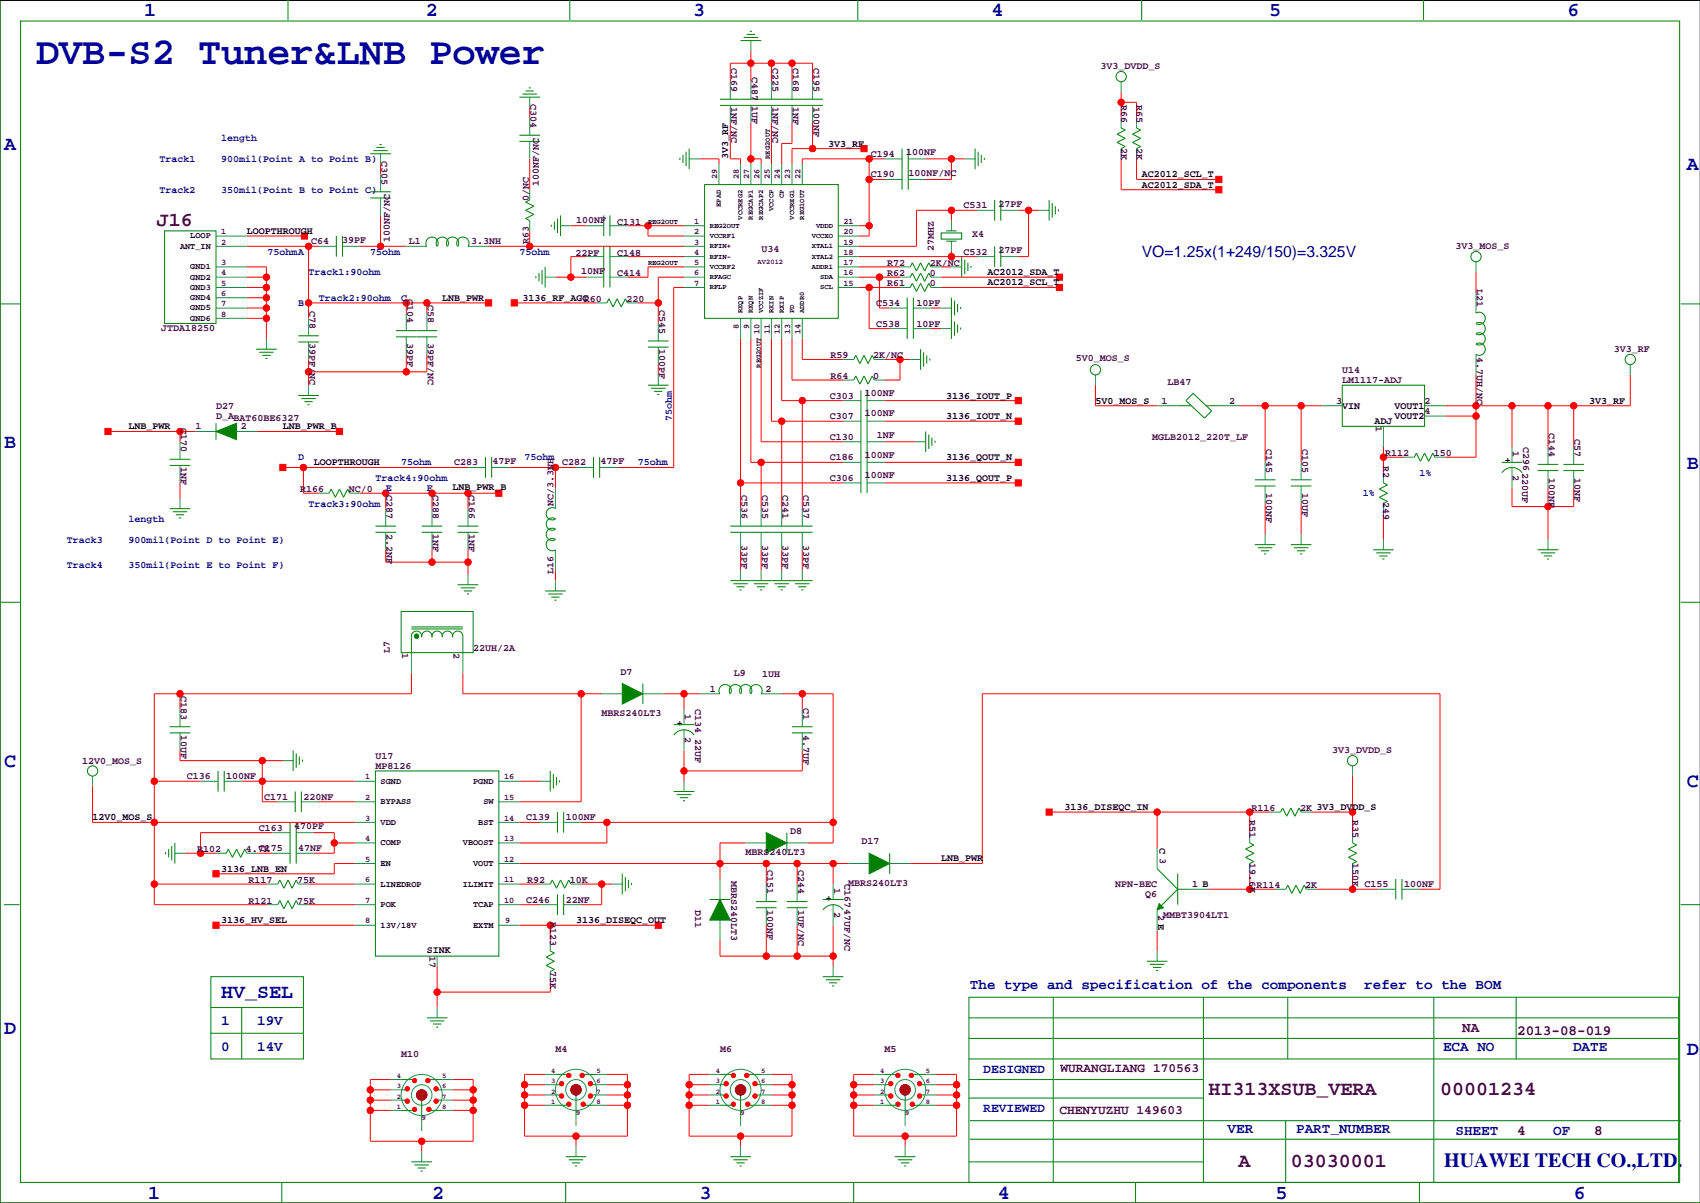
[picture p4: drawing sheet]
<svg xmlns="http://www.w3.org/2000/svg" width="420mm" height="297mm" viewBox="0 0 420 297" stroke-linecap="round" stroke-linejoin="round" font-family="sans-serif">
<defs><g id="words">
<text font-size="9.5" fill="#0000a0" x="8.9" y="15.7">DVB-S2 Tuner&amp;LNB Power</text>
<g font-size="4.9" fill="#0000a0">
<text x="35.6" y="3.9">1</text>
<text x="105.2" y="3.9">2</text>
<text x="171.2" y="3.9">3</text>
<text x="244.9" y="3.9">4</text>
<text x="313.4" y="3.9">5</text>
<text x="387.1" y="3.9">6</text>
<text x="1" y="36.9">A</text>
<text x="416.6" y="42">A</text>
<text x="1" y="110.6">B</text>
<text x="416.6" y="115.7">B</text>
<text x="1" y="189.3">C</text>
<text x="416.6" y="194.4">C</text>
<text x="54.6" y="246.5">HV_SEL</text>
<text x="1" y="255.4">D</text>
<text x="416.6" y="260.5">D</text>
<text x="356.6" y="288">HUAWEI TECH CO.,LTD.</text>
<text x="36.6" y="296">1</text>
<text x="106.7" y="296">2</text>
<text x="172.7" y="296">3</text>
<text x="246.4" y="296">4</text>
<text x="315" y="296">5</text>
<text x="388.6" y="296">6</text>
</g>
<g font-size="4.9" fill="#400040">
<text x="38.7" y="55.9">J16</text>
<text x="298.5" y="270.5">HI313XSUB_VERA</text>
<text x="355.6" y="270.5">00001234</text>
<text x="305.9" y="288.3">A</text>
<text x="318.8" y="288.3">03030001</text>
</g>
<text font-size="3.9" fill="#0000a0" x="281.9" y="63.5">VO=1.25x(1+249/150)=3.325V</text>
<g font-size="3.5" fill="#0000a0">
<text x="239.5" y="244.2">The type and specification of the components</text>
<text x="336.9" y="244.2">refer to the BOM</text>
<text x="54.6" y="253.1">1</text>
<text x="63.5" y="253.1">19V</text>
<text x="54.6" y="259.5">0</text>
<text x="63.5" y="259.5">14V</text>
<text x="356.4" y="259.4">ECA NO</text>
<text x="388.5" y="259.4">DATE</text>
<text x="303.1" y="279.7">VER</text>
<text x="320.1" y="279.7">PART_NUMBER</text>
<text x="359.4" y="280.3">SHEET</text>
<text x="383.5" y="280.3">OF</text>
</g>
<g font-size="3.5" fill="#400040">
<text x="361.1" y="254.9">NA</text>
<text x="374.6" y="255.7">2013-08-019</text>
<text x="374.6" y="280.3">4</text>
<text x="393.7" y="280.3">8</text>
</g>
<g font-size="3.2" fill="#0000a0">
<text x="242.8" y="264.9">DESIGNED</text>
<text x="242.8" y="274.5">REVIEWED</text>
</g>
<g font-size="3.2" fill="#400040">
<text x="261.9" y="264.7">WURANGLIANG 170563</text>
<text x="261.6" y="275.1">CHENYUZHU 149603</text>
</g>
<g font-size="2.5" fill="#400040">
<text x="180.6" y="16.8" transform="rotate(90 180.6 16.8)">C169</text>
<text x="190.7" y="16.8" transform="rotate(90 190.7 16.8)">C225</text>
<text x="195.8" y="16.8" transform="rotate(90 195.8 16.8)">C168</text>
<text x="200.9" y="16.8" transform="rotate(90 200.9 16.8)">C195</text>
<text x="271.8" y="17.1">3V3_DVDD_S</text>
<text x="185.6" y="18.9" transform="rotate(90 185.6 18.9)">C487</text>
<text x="131" y="25.7" transform="rotate(90 131 25.7)">C304</text>
<text x="180.6" y="26.5" transform="rotate(90 180.6 26.5)">1NF/NC</text>
<text x="185.6" y="26.1" transform="rotate(90 185.6 26.1)">1UF</text>
<text x="190.7" y="26.5" transform="rotate(90 190.7 26.5)">1NF/NC</text>
<text x="195.8" y="26.5" transform="rotate(90 195.8 26.5)">1NF</text>
<text x="200.9" y="26.5" transform="rotate(90 200.9 26.5)">100NF</text>
<text x="276.8" y="25.9" transform="rotate(90 276.8 25.9)">R66</text>
<text x="280.6" y="25.9" transform="rotate(90 280.6 25.9)">R65</text>
<text x="94.2" y="39.7" transform="rotate(90 94.2 39.7)">C305</text>
<text x="215.1" y="38.7">C194</text>
<text x="223.7" y="38.3">100NF</text>
<text x="276.8" y="36.4" transform="rotate(90 276.8 36.4)">2K</text>
<text x="280.6" y="36.4" transform="rotate(90 280.6 36.4)">2K</text>
<text x="133.1" y="45.8" transform="rotate(-90 133.1 45.8)">100NF/NC</text>
<text x="215.1" y="43.8">C190</text>
<text x="224.4" y="43.4">100NF/NC</text>
<text x="130.6" y="49.6" transform="rotate(-90 130.6 49.6)">0/NC</text>
<text x="237.9" y="51.4">C531</text>
<text x="246.5" y="51">27PF</text>
<text x="84.5" y="59.9">39PF</text>
<text x="96.3" y="59.8" transform="rotate(-90 96.3 59.8)">100NF/NC</text>
<text x="142.2" y="55.1">100NF</text>
<text x="152.4" y="55.5">C131</text>
<text x="240" y="58.6">X4</text>
<text x="76.8" y="60.3">C64</text>
<text x="100.9" y="60.3">L1</text>
<text x="116.3" y="60.3">3.3NH</text>
<text x="130.6" y="60.2" transform="rotate(-90 130.6 60.2)">R63</text>
<text x="142.2" y="63.1">22PF</text>
<text x="152.4" y="63.1">C148</text>
<text x="188" y="62.3">U34</text>
<text x="219.1" y="65.6">R72</text>
<text x="229.6" y="65.6">2K/NC</text>
<text x="230.6" y="61.9" transform="rotate(-90 230.6 61.9)">27MHZ</text>
<text x="237.9" y="62.9">C532</text>
<text x="246.5" y="62.4">27PF</text>
<text x="359.4" y="61.6">3V3_MOS_S</text>
<text x="143.5" y="67.8">10NF</text>
<text x="152.4" y="68.2">C414</text>
<text x="219.1" y="68.2">R62</text>
<text x="219.1" y="70.7">R61</text>
<text x="229.6" y="68.2">0</text>
<text x="229.6" y="70.7">0</text>
<text x="364.7" y="71.4" transform="rotate(90 364.7 71.4)">L21</text>
<text x="76.4" y="76.7" transform="rotate(90 76.4 76.7)">C78</text>
<text x="100.6" y="73.9" transform="rotate(90 100.6 73.9)">C104</text>
<text x="105.6" y="75.4" transform="rotate(90 105.6 75.4)">C58</text>
<text x="144.1" y="74.5">R60</text>
<text x="154.7" y="74.5">220</text>
<text x="162.8" y="76.5" transform="rotate(90 162.8 76.5)">C545</text>
<text x="216.3" y="75.6">C534</text>
<text x="226.3" y="75.6">10PF</text>
<text x="39.8" y="81.8">JTDA18250</text>
<text x="216.3" y="80.6">C538</text>
<text x="226.3" y="80.6">10PF</text>
<text x="76.4" y="84.7" transform="rotate(90 76.4 84.7)">39PF/NC</text>
<text x="100.6" y="84.7" transform="rotate(90 100.6 84.7)">39PF</text>
<text x="105.6" y="84.7" transform="rotate(90 105.6 84.7)">39PF/NC</text>
<text x="162.8" y="86.2" transform="rotate(90 162.8 86.2)">100PF</text>
<text x="205.1" y="88.5">R59</text>
<text x="215.6" y="88.5">2K/NC</text>
<text x="265.7" y="89">5V0_MOS_S</text>
<text x="364.7" y="88.3" transform="rotate(90 364.7 88.3)">4.7UH/NC</text>
<text x="398.5" y="87">3V3_RF</text>
<text x="205.1" y="93.6">R64</text>
<text x="215.6" y="93.6">0</text>
<text x="288.3" y="95.1">LB47</text>
<text x="331.5" y="94.6">LM1117-ADJ</text>
<text x="331.5" y="92.1">U14</text>
<text x="53.3" y="101">D27</text>
<text x="204.9" y="98.4">C303</text>
<text x="213.6" y="97.7">100NF</text>
<text x="286.8" y="99.7">1</text>
<text x="303.5" y="99.7">2</text>
<text x="330" y="99.7">3</text>
<text x="351.8" y="99.7">2</text>
<text x="44.7" y="105.7" transform="rotate(90 44.7 105.7)">C170</text>
<text x="48.3" y="106">1</text>
<text x="53.3" y="103.5">D_ABAT60BE6327</text>
<text x="59.5" y="106">2</text>
<text x="204.9" y="103.5">C307</text>
<text x="213.6" y="102.8">100NF</text>
<text x="339.7" y="105.3" transform="rotate(90 339.7 105.3)">1</text>
<text x="351.8" y="102.2">4</text>
<text x="382.5" y="107" transform="rotate(90 382.5 107)">C144</text>
<text x="204.9" y="108.6">C130</text>
<text x="204.9" y="113.7">C186</text>
<text x="213.6" y="113">100NF</text>
<text x="216.5" y="108.2">1NF</text>
<text x="284.5" y="108.6">MGLB2012_220T_LF</text>
<text x="312.6" y="110.8" transform="rotate(90 312.6 110.8)">C145</text>
<text x="321.5" y="110.8" transform="rotate(90 321.5 110.8)">C105</text>
<text x="342.1" y="112.6">R112</text>
<text x="354.1" y="112.6">150</text>
<text x="373.6" y="111.4" transform="rotate(90 373.6 111.4)">1</text>
<text x="376.1" y="110.3" transform="rotate(90 376.1 110.3)">C296</text>
<text x="388.8" y="108.4" transform="rotate(90 388.8 108.4)">C57</text>
<text x="44.7" y="115.4" transform="rotate(90 44.7 115.4)">1NF</text>
<text x="112.2" y="114.9">C283</text>
<text x="121.6" y="114.5">47PF</text>
<text x="138.9" y="114.9">C282</text>
<text x="148.3" y="114.5">47PF</text>
<text x="204.9" y="118.7">C306</text>
<text x="213.6" y="118.1">100NF</text>
<text x="341.6" y="115" transform="rotate(90 341.6 115)">R2</text>
<text x="373.6" y="117.2" transform="rotate(90 373.6 117.2)">2</text>
<text x="375.9" y="116.7" transform="rotate(90 375.9 116.7)">220UF</text>
<text x="382.5" y="118" transform="rotate(90 382.5 118)">100NF</text>
<text x="388.8" y="118" transform="rotate(90 388.8 118)">10NF</text>
<text x="74.1" y="121.5">R166</text>
<text x="86.1" y="121.5">NC/0</text>
<text x="95.5" y="122.2" transform="rotate(90 95.5 122.2)">C287</text>
<text x="106.9" y="122.2" transform="rotate(90 106.9 122.2)">C288</text>
<text x="115.8" y="122.2" transform="rotate(90 115.8 122.2)">C166</text>
<text x="136.7" y="124.8" transform="rotate(-90 136.7 124.8)">NC/3.3NH</text>
<text x="183.1" y="122.2" transform="rotate(90 183.1 122.2)">C536</text>
<text x="188.2" y="122.2" transform="rotate(90 188.2 122.2)">C535</text>
<text x="193.3" y="122.2" transform="rotate(90 193.3 122.2)">C241</text>
<text x="198.3" y="122.2" transform="rotate(90 198.3 122.2)">C537</text>
<text x="312.6" y="121.8" transform="rotate(90 312.6 121.8)">100NF</text>
<text x="321.5" y="121.8" transform="rotate(90 321.5 121.8)">10UF</text>
<text x="341.6" y="124.1" transform="rotate(90 341.6 124.1)">249</text>
<text x="95.5" y="131.9" transform="rotate(90 95.5 131.9)">2.2NF</text>
<text x="106.9" y="131.9" transform="rotate(90 106.9 131.9)">1NF</text>
<text x="115.8" y="131.9" transform="rotate(90 115.8 131.9)">1NF</text>
<text x="183.1" y="134.5" transform="rotate(90 183.1 134.5)">33PF</text>
<text x="188.2" y="134.5" transform="rotate(90 188.2 134.5)">33PF</text>
<text x="193.3" y="134.5" transform="rotate(90 193.3 134.5)">33PF</text>
<text x="198.3" y="134.5" transform="rotate(90 198.3 134.5)">33PF</text>
<text x="136.7" y="141.7" transform="rotate(-90 136.7 141.7)">L16</text>
<text x="96.3" y="161.1" transform="rotate(-90 96.3 161.1)">L7</text>
<text x="99.3" y="161.1" transform="rotate(90 99.3 161.1)">1</text>
<text x="112" y="161.1" transform="rotate(90 112 161.1)">2</text>
<text x="116.8" y="160.6">22UH/2A</text>
<text x="153.2" y="166.6">D7</text>
<text x="181.2" y="167">L9</text>
<text x="188.2" y="167.2">1UH</text>
<text x="44.7" y="171.7" transform="rotate(90 44.7 171.7)">C183</text>
<text x="175.3" y="170.8">1</text>
<text x="189" y="170.8">2</text>
<text x="148.5" y="176.7">MBRS240LT3</text>
<text x="169.1" y="176.2" transform="rotate(90 169.1 176.2)">1</text>
<text x="171.7" y="175.1" transform="rotate(90 171.7 175.1)">C134</text>
<text x="198.3" y="174.7" transform="rotate(90 198.3 174.7)">C1</text>
<text x="44.7" y="181.5" transform="rotate(90 44.7 181.5)">10UF</text>
<text x="169.1" y="182" transform="rotate(90 169.1 182)">2</text>
<text x="171.7" y="182.5" transform="rotate(90 171.7 182.5)">22UF</text>
<text x="198.3" y="181.5" transform="rotate(90 198.3 181.5)">4.7UF</text>
<text x="20.3" y="188.6">12V0_MOS_S</text>
<text x="92.7" y="189.9">MP8126</text>
<text x="92.7" y="187.3">U17</text>
<text x="328.9" y="186">3V3_DVDD_S</text>
<text x="46.1" y="192.4">C136</text>
<text x="55.9" y="192.4">100NF</text>
<text x="65.2" y="197.5">C171</text>
<text x="74.9" y="197.5">220NF</text>
<text x="130" y="202.6">C139</text>
<text x="139.7" y="202.6">100NF</text>
<text x="308.6" y="202.4" transform="rotate(90 308.6 202.4)">R51</text>
<text x="309" y="200.3">R116</text>
<text x="321.1" y="200.3">2K 3V3_DVDD_S</text>
<text x="334" y="202.4" transform="rotate(90 334 202.4)">R35</text>
<text x="63.9" y="205.1">C163</text>
<text x="72.6" y="204.7">470PF</text>
<text x="195.2" y="205.9">D8</text>
<text x="212.7" y="208.5">D17</text>
<text x="48.7" y="210.4">R102</text>
<text x="60.7" y="210.4">4.7K</text>
<text x="63.9" y="210.2">C175</text>
<text x="73.7" y="210.2">47NF</text>
<text x="184.1" y="211">MBRS240LT3</text>
<text x="189.5" y="214.9" transform="rotate(90 189.5 214.9)">C151</text>
<text x="197.1" y="214.9" transform="rotate(90 197.1 214.9)">C244</text>
<text x="308.6" y="213" transform="rotate(90 308.6 213)">19.6K</text>
<text x="334" y="213" transform="rotate(90 334 213)">150K</text>
<text x="61.4" y="218">R117</text>
<text x="73.4" y="218">75K</text>
<text x="130.2" y="218">R92</text>
<text x="140.7" y="218">10K</text>
<text x="180.6" y="217.5" transform="rotate(90 180.6 217.5)">MBRS240LT3</text>
<text x="206" y="219.4" transform="rotate(90 206 219.4)">1</text>
<text x="208.5" y="218.3" transform="rotate(90 208.5 218.3)">C16747UF/NC</text>
<text x="209.5" y="218.6">MBRS240LT3</text>
<text x="275.4" y="219.1">NPN-BEC</text>
<text x="282.8" y="221.6">Q6</text>
<text x="294.4" y="219.1">1 B</text>
<text x="310.3" y="219.3">R114</text>
<text x="322.3" y="219.3">2K</text>
<text x="337" y="219.1">C155</text>
<text x="346.7" y="219.1">100NF</text>
<text x="61.4" y="223.1">R121</text>
<text x="73.4" y="223.1">75K</text>
<text x="130" y="222.9">C246</text>
<text x="135.9" y="227.6" transform="rotate(90 135.9 227.6)">R123</text>
<text x="139.7" y="222.9">22NF</text>
<text x="171.7" y="224.6" transform="rotate(90 171.7 224.6)">D11</text>
<text x="189.5" y="224.6" transform="rotate(90 189.5 224.6)">100NF</text>
<text x="197.1" y="224.6" transform="rotate(90 197.1 224.6)">1UF/NC</text>
<text x="206" y="225.2" transform="rotate(90 206 225.2)">2</text>
<text x="286" y="225.9" transform="rotate(90 286 225.9)">2 E</text>
<text x="287.2" y="226.7">MMBT3904LT1</text>
<text x="106.1" y="236.1" transform="rotate(90 106.1 236.1)">17</text>
<text x="135.9" y="239.6" transform="rotate(90 135.9 239.6)">75K</text>
<text x="99.1" y="261">M10</text>
<text x="137.2" y="259.7">M4</text>
<text x="177.8" y="259.7">M6</text>
<text x="218.4" y="259.7">M5</text>
</g>
<g font-size="2.5" fill="#0000a0">
<text x="54.6" y="34.9">length</text>
<text x="39.4" y="40">Track1</text>
<text x="54.6" y="40">900mil(Point A to Point B)</text>
<text x="39.4" y="47.6">Track2</text>
<text x="54.6" y="47.6">350mil(Point B to Point C)</text>
<text x="66" y="62.9">75ohmA</text>
<text x="91.4" y="62.9">75ohm</text>
<text x="128.3" y="62.9">75ohm</text>
<text x="76.2" y="67.9">Track1:90ohm</text>
<text x="73.7" y="75.6">B</text>
<text x="78.7" y="74.3">Track2:90ohm</text>
<text x="99.1" y="74.3">C</text>
<text x="165.9" y="104" transform="rotate(-90 165.9 104)">75ohm</text>
<text x="73.7" y="113.7">D</text>
<text x="129.5" y="113.7">75ohm</text>
<text x="92.7" y="118.7">Track4:90ohm</text>
<text x="99.1" y="114.9">75ohm</text>
<text x="157.5" y="114.9">75ohm</text>
<text x="350.5" y="117.5">1%</text>
<text x="76.2" y="125.1">Track3:90ohm</text>
<text x="95.2" y="121.3">E</text>
<text x="105.4" y="121.3">F</text>
<text x="336.6" y="122.5">1%</text>
<text x="31.7" y="128.9">length</text>
<text x="16.5" y="134">Track3</text>
<text x="31.7" y="134">900mil(Point D to Point E)</text>
<text x="16.5" y="140.3">Track4</text>
<text x="31.7" y="140.3">350mil(Point E to Point F)</text>
</g>
<g font-size="2.5">
<text x="179.8" y="39.2" transform="rotate(-90 179.8 39.2)">3V3_RF</text>
<text x="204.5" y="36.2">3V3_RF</text>
<text x="281.9" y="46.3">AC2012_SDA_T</text>
<text x="281.9" y="43.8">AC2012_SCL_T</text>
<text x="61" y="57.8">LOOPTHROUGH</text>
<text x="243.8" y="67.9">AC2012_SDA_T</text>
<text x="243.8" y="70.5">AC2012_SCL_T</text>
<text x="109.2" y="74.3">LNB_PWR</text>
<text x="129" y="74.3">3136_RF_AGC</text>
<text x="233.7" y="98.4">3136_IOUT_P</text>
<text x="270.5" y="99.7">5V0_MOS_S</text>
<text x="331.5" y="100.9">VIN</text>
<text x="344.4" y="100.9">VOUT1</text>
<text x="392.4" y="99.7">3V3_RF</text>
<text x="31.7" y="106">LNB_PWR</text>
<text x="69.8" y="106">LNB_PWR_B</text>
<text x="233.7" y="103.5">3136_IOUT_N</text>
<text x="339.4" y="104.8">ADJ</text>
<text x="344.4" y="103.4">VOUT2</text>
<text x="233.7" y="113.7">3136_QOUT_N</text>
<text x="77.5" y="114.9">LOOPTHROUGH</text>
<text x="233.7" y="118.7">3136_QOUT_P</text>
<text x="371.6" y="114.4">+</text>
<text x="111.8" y="121">LNB_PWR_B</text>
<text x="167.1" y="179.2">+</text>
<text x="22.9" y="202.6">12V0_MOS_S</text>
<text x="262.9" y="200">3136_DISEQC_IN</text>
<text x="286.3" y="209.4" transform="rotate(90 286.3 209.4)">C 3</text>
<text x="54.6" y="215.3">3136_LNB_EN</text>
<text x="232.4" y="212.7">LNB_PWR</text>
<text x="54.6" y="228">3136_HV_SEL</text>
<text x="142.2" y="228">3136_DISEQC_OUT</text>
<text x="204" y="222.4">+</text>
<text x="105.4" y="235.3">SINK</text>
</g>
<g font-size="2.1" fill="#400040">
<text x="177.1" y="44.3" transform="rotate(-90 177.1 44.3)">29</text>
<text x="182.4" y="44.3" transform="rotate(-90 182.4 44.3)">28</text>
<text x="185" y="44.3" transform="rotate(-90 185 44.3)">27</text>
<text x="187.5" y="44.3" transform="rotate(-90 187.5 44.3)">26</text>
<text x="190.1" y="44.3" transform="rotate(-90 190.1 44.3)">25</text>
<text x="192.6" y="44.3" transform="rotate(-90 192.6 44.3)">24</text>
<text x="195.1" y="44.3" transform="rotate(-90 195.1 44.3)">23</text>
<text x="197.7" y="44.3" transform="rotate(-90 197.7 44.3)">22</text>
<text x="54.6" y="57.8">1</text>
<text x="171.4" y="55.3">1</text>
<text x="171.4" y="57.8">2</text>
<text x="208.3" y="57.8">20</text>
<text x="208.3" y="55.3">21</text>
<text x="54.6" y="60.4">2</text>
<text x="54.6" y="65.5">3</text>
<text x="171.4" y="60.4">3</text>
<text x="171.4" y="62.9">4</text>
<text x="171.4" y="65.5">5</text>
<text x="208.3" y="65.5">17</text>
<text x="208.3" y="62.9">18</text>
<text x="208.3" y="60.4">19</text>
<text x="54.6" y="68">4</text>
<text x="54.6" y="70.5">5</text>
<text x="171.4" y="68">6</text>
<text x="171.4" y="70.5">7</text>
<text x="208.3" y="70.5">15</text>
<text x="208.3" y="68">16</text>
<text x="54.6" y="73.1">6</text>
<text x="54.6" y="75.6">7</text>
<text x="54.6" y="78.2">8</text>
<text x="182.4" y="81.1" transform="rotate(-90 182.4 81.1)">8</text>
<text x="185" y="81.1" transform="rotate(-90 185 81.1)">9</text>
<text x="187.5" y="82.4" transform="rotate(-90 187.5 82.4)">10</text>
<text x="190.1" y="82.4" transform="rotate(-90 190.1 82.4)">11</text>
<text x="192.6" y="82.4" transform="rotate(-90 192.6 82.4)">12</text>
<text x="195.1" y="82.4" transform="rotate(-90 195.1 82.4)">13</text>
<text x="197.7" y="82.4" transform="rotate(-90 197.7 82.4)">14</text>
<text x="90.2" y="192.5">1</text>
<text x="90.2" y="197.5">2</text>
<text x="124.5" y="197.5">15</text>
<text x="124.5" y="192.5">16</text>
<text x="90.2" y="202.6">3</text>
<text x="124.5" y="202.6">14</text>
<text x="90.2" y="207.7">4</text>
<text x="124.5" y="207.7">13</text>
<text x="90.2" y="212.8">5</text>
<text x="124.5" y="212.8">12</text>
<text x="90.2" y="217.9">6</text>
<text x="124.5" y="217.9">11</text>
<text x="90.2" y="222.9">7</text>
<text x="124.5" y="222.9">10</text>
<text x="90.2" y="228">8</text>
<text x="124.7" y="228">9</text>
</g>
<g font-size="2.1">
<text x="47" y="58.9">LOOP</text>
<text x="44.4" y="61.4">ANT_IN</text>
<text x="47" y="66.5">GND1</text>
<text x="47" y="69">GND2</text>
<text x="47" y="71.6">GND3</text>
<text x="47" y="74.1">GND4</text>
<text x="47" y="76.7">GND5</text>
<text x="47" y="79.2">GND6</text>
<text x="94" y="193.5">SGND</text>
<text x="116.8" y="193.5">PGND</text>
<text x="94" y="198.6">BYPASS</text>
<text x="94" y="203.7">VDD</text>
<text x="118.1" y="203.7">BST</text>
<text x="119.4" y="198.6">SW</text>
<text x="94" y="208.7">COMP</text>
<text x="114.3" y="208.7">VBOOST</text>
<text x="94" y="213.8">EN</text>
<text x="116.8" y="213.8">VOUT</text>
<text x="94" y="218.9">LINEDROP</text>
<text x="114.3" y="218.9">ILIMIT</text>
<text x="94" y="224">POK</text>
<text x="116.8" y="224">TCAP</text>
<text x="94" y="229.1">13V/18V</text>
<text x="116.8" y="229.1">EXTM</text>
</g>
<g font-size="1.8">
<text x="190.1" y="39.2" transform="rotate(-90 190.1 39.2)">REG2OUT</text>
<text x="178" y="51.1" transform="rotate(-90 178 51.1)">EPAD</text>
<text x="191" y="52.1" transform="rotate(-90 191 52.1)">VCCCP</text>
<text x="193.5" y="49" transform="rotate(-90 193.5 49)">CP</text>
<text x="160" y="55.4">REG2OUT</text>
<text x="175.3" y="56.2">REG2OUT</text>
<text x="175.3" y="58.8">VCCRF1</text>
<text x="183.4" y="54.3" transform="rotate(-90 183.4 54.3)">VCCREG2</text>
<text x="185.9" y="54.3" transform="rotate(-90 185.9 54.3)">REGCAP1</text>
<text x="188.5" y="54.3" transform="rotate(-90 188.5 54.3)">REGCAP2</text>
<text x="196.1" y="54.3" transform="rotate(-90 196.1 54.3)">VCCREG1</text>
<text x="198.6" y="54.3" transform="rotate(-90 198.6 54.3)">REG1OUT</text>
<text x="200.4" y="58.8">VCCXO</text>
<text x="201.5" y="56.2">VDDD</text>
<text x="160" y="65.5">REG2OUT</text>
<text x="175.3" y="61.3">RFIN+</text>
<text x="175.3" y="63.9">RFIN-</text>
<text x="200.4" y="63.9">XTAL2</text>
<text x="200.4" y="61.3">XTAL1</text>
<text x="175.3" y="66.4">VCCRF2</text>
<text x="175.3" y="68.9">RFAGC</text>
<text x="175.3" y="71.5">RFLP</text>
<text x="200.4" y="66.4">ADDR1</text>
<text x="202.6" y="71.5">SCL</text>
<text x="202.6" y="68.9">SDA</text>
<text x="183.4" y="77.3" transform="rotate(-90 183.4 77.3)">RXQP</text>
<text x="185.9" y="77.3" transform="rotate(-90 185.9 77.3)">RXQN</text>
<text x="188.5" y="77.3" transform="rotate(-90 188.5 77.3)">VCCZIF</text>
<text x="191" y="77.3" transform="rotate(-90 191 77.3)">RXIN</text>
<text x="193.5" y="77.3" transform="rotate(-90 193.5 77.3)">RXIP</text>
<text x="196.1" y="77.3" transform="rotate(-90 196.1 77.3)">PD</text>
<text x="198.6" y="77.3" transform="rotate(-90 198.6 77.3)">ADDR0</text>
<text x="187.9" y="90.8" transform="rotate(-90 187.9 90.8)">REG2OUT</text>
</g>
<g font-size="1.8" fill="#400040">
<text x="187.1" y="65.1">AV2012</text>
<text x="98" y="266.2">4</text>
<text x="98" y="268.7">3</text>
<text x="109.2" y="268.7">6</text>
<text x="109.2" y="266.2">5</text>
<text x="136.1" y="267.5">3</text>
<text x="136.1" y="264.9">4</text>
<text x="147.3" y="264.9">5</text>
<text x="147.3" y="267.5">6</text>
<text x="176.7" y="264.9">4</text>
<text x="176.7" y="267.5">3</text>
<text x="188" y="267.5">6</text>
<text x="188" y="264.9">5</text>
<text x="217.4" y="267.5">3</text>
<text x="217.4" y="264.9">4</text>
<text x="228.6" y="264.9">5</text>
<text x="228.6" y="267.5">6</text>
<text x="98" y="271.3">2</text>
<text x="98" y="273.8">1</text>
<text x="109.2" y="271.3">7</text>
<text x="109.2" y="273.8">8</text>
<text x="136.1" y="272.5">1</text>
<text x="136.1" y="270">2</text>
<text x="142.2" y="275.3">9</text>
<text x="147.3" y="272.5">8</text>
<text x="147.3" y="270">7</text>
<text x="176.7" y="270">2</text>
<text x="176.7" y="272.5">1</text>
<text x="182.9" y="275.3">9</text>
<text x="188" y="270">7</text>
<text x="188" y="272.5">8</text>
<text x="217.4" y="272.5">1</text>
<text x="217.4" y="270">2</text>
<text x="223.5" y="275.3">9</text>
<text x="228.6" y="272.5">8</text>
<text x="228.6" y="270">7</text>
<text x="104.1" y="276.6">9</text>
</g>
</g></defs>
<path d="M419.9 .1h-419.9v296.9h419.9" fill="none" stroke="#000" stroke-width=".25"/>
<g fill="none" stroke="#008080" stroke-width=".25">
<path d="M185.4 10v2.6M94 38v2.5M130.8 24v2.5M130.8 29.1v4.3M130.8 34.9v4.3M170.2 39.2h2.5M180.3 20.2v4.3M180.3 26v4.3M185.4 20.2v4.3M185.4 26v4.3M190.5 20.2v4.3M190.5 26v4.3"/>
<path d="M195.6 20.2v4.3M195.6 26v4.3M200.7 20.2v4.3M200.7 26v4.3M218.4 39.2h4.4M224.3 39.2h4.3M238.3 39.2h2.5M276.9 20.2v2.5M276.9 29.1v2.5M276.9 36.7v2.5M280.7 29.1v2.5M280.7 36.7v2.5"/>
<path d="M53.3 58.3h7.7M94 43v4.4M94 48.9v4.3M130.8 46.8v2.6M130.8 54.5v2.5M138.4 55.7h2.6M144.8 55.7h4.3M150.6 55.7h4.3M168.9 55.7h5.1M168.9 58.3h5.1M177.5 40.5v5.1M182.9 40.5v5.1"/>
<path d="M185.4 40.5v5.1M188 40.5v5.1M190.5 40.5v5.1M193 40.5v5.1M195.6 40.5v5.1M198.1 40.5v5.1M207 55.7h5.1M207 58.3h5.1M218.4 44.3h4.4M224.3 44.3h4.3M234.9 54.5v2.5M234.9 59.5v2.6"/>
<path d="M241.3 51.9h4.3M247.1 51.9h4.4M256.5 51.9h2.6M53.3 65.9h7.7M53.3 60.8h7.7M53.3 68.4h7.7M53.3 71h7.7M53.3 73.5h7.7M53.3 76.1h7.7M53.3 78.6h7.7M76.2 78.6v4.3M78.7 60.8h4.4"/>
<path d="M84.6 60.8h4.3M100.3 60.8h5.1M100.3 77.3v4.3M105.4 77.3v4.3M115.6 60.8h5M134.6 68.4h2.6M144.8 63.4h4.3M144.8 68.4h4.3M147.3 74.8h2.6M150.6 63.4h4.3M150.6 68.4h4.3M154.9 74.8h2.6"/>
<path d="M162.6 79.9v4.3M168.9 65.9h5.1M168.9 60.8h5.1M168.9 63.4h5.1M168.9 68.4h5.1M168.9 71h5.1M182.9 78.6v5.1M185.4 78.6v5.1M188 78.6v5.1M190.5 78.6v5.1M193 78.6v5.1M195.6 78.6v5.1"/>
<path d="M198.1 78.6v5.1M207 65.9h5.1M207 60.8h5.1M207 63.4h5.1M207 68.4h5.1M207 71h5.1M219.7 76.1h4.3M222.2 65.9h2.6M222.2 68.4h2.6M222.2 71h2.6M225.6 76.1h4.3M229.9 65.9h2.5"/>
<path d="M229.9 68.4h2.5M229.9 71h2.5M232.4 76.1h2.5M234.9 65.9h2.6M241.3 63.4h4.3M247.1 63.4h4.4M364.5 64.6v2.6M364.5 72.2v5.1M65.8 83.7v2.5M76.2 84.4v4.4M76.2 95.1v2.5M100.3 83.2v4.3"/>
<path d="M105.4 83.2v4.3M162.6 85.7v4.3M162.6 92.6v2.5M208.3 93.8h2.5M208.3 98.9h4.3M208.3 88.8h2.5M214.1 98.9h4.3M215.9 93.8h2.5M215.9 88.8h2.5M219.7 81.1h4.3M224.8 88.8h2.5M225.6 81.1h4.3"/>
<path d="M232.4 81.1h2.5M270.5 92.6v2.5M364.5 87.5v5.1M402.6 90v2.6M44.4 109.1v4.3M44.4 114.9v4.3M48.3 106.5h5M58.4 106.5h5.1M115.6 115.4h4.3M121.4 115.4h4.3M142.2 115.4h4.4M148.1 115.4h4.3"/>
<path d="M208.3 104h4.3M208.3 114.2h4.3M208.3 119.2h4.3M208.3 109.1h4.3M214.1 104h4.3M214.1 114.2h4.3M214.1 119.2h4.3M214.1 109.1h4.3M226.1 109.1h2.5M285.8 100.2h5M301 100.2h5.1M312.4 114.2v4.3"/>
<path d="M321.3 114.2v4.3M326.4 100.2h5.1M341.6 105.3v5M341.6 116.7v2.5M346.7 112.9h2.5M351.8 100.2h5.1M351.8 102.7h5.1M354.3 112.9h2.6M373.4 110.3v3.9M373.4 115.4v5.1M382.3 110.3v4.4M382.3 116.2v4.3"/>
<path d="M388.6 110.3v4.4M388.6 116.2v4.3M44.4 123v2.6M78.7 121.8h2.6M86.4 121.8h2.5M95.2 125.6v4.3M95.2 131.4v4.3M106.7 125.6v4.3M106.7 131.4v4.3M115.6 125.6v4.3M115.6 131.4v4.3M137.2 120.5v5.1"/>
<path d="M137.2 135.7v5.1M182.9 125.6v4.3M182.9 131.4v4.3M188 125.6v4.3M188 131.4v4.3M193 125.6v4.3M193 131.4v4.3M198.1 125.6v4.3M198.1 131.4v4.3M312.4 120v4.3M312.4 131.9v2.6M321.3 120v4.3"/>
<path d="M321.3 131.9v2.6M341.6 124.3v2.6M341.6 133.2v2.5M382.3 133.2v2.5M115.6 141.8v2.6M137.2 143.4v2.5M182.9 140.8v2.6M188 140.8v2.6M193 140.8v2.6M198.1 140.8v2.6M44.4 175.1v4.3M101.6 161.1v5.1"/>
<path d="M114.3 161.1v5.1M148.6 171.3h5.1M158.7 171.3h5.1M168.9 175.1v3.8M172.7 171.3h5.1M188 171.3h5M198.1 175.1v4.3M22.9 191.6v2.6M44.4 181v4.3M49.5 192.9h4.3M55.4 192.9h4.3M68.6 198h4.3"/>
<path d="M69.8 187.8h2.6M74.4 198h4.3M87.6 198h5.1M87.6 192.9h5.1M123.2 198h5.1M123.2 192.9h5.1M133.3 192.9h2.6M168.9 180.2v5.1M168.9 192.9v2.5M198.1 181v4.3M334 189.1v2.5M43.2 210.7h2.5"/>
<path d="M53.3 210.7h2.6M61 210.7h2.5M66 218.3h2.6M67.3 205.6h4.3M67.3 210.7h4.3M73.2 205.6h4.3M73.2 210.7h4.3M73.7 218.3h2.5M87.6 218.3h5.1M87.6 213.2h5.1M87.6 203.1h5.1M87.6 208.1h5.1"/>
<path d="M123.2 218.3h5.1M123.2 213.2h5.1M123.2 203.1h5.1M123.2 208.1h5.1M133.3 218.3h2.6M133.3 203.1h4.4M139.2 203.1h4.3M141 218.3h2.5M151.1 218.3h2.6M177.8 217v5.1M184.1 208.1h5.1M189.2 218.3v4.3"/>
<path d="M194.3 208.1h5.1M196.8 218.3v4.3M205.7 218.3v3.8M209.5 213.2h5.1M219.7 213.2h5.1M285.8 209.4v5.1M293.4 219.6h5M308.6 205.6v2.5M308.6 213.2v2.6M313.7 200.5h2.5M315 219.6h2.5M321.3 200.5h2.5"/>
<path d="M322.6 219.6h2.5M334 205.6v2.5M334 213.2v2.6M340.4 219.6h4.3M346.2 219.6h4.3M66 223.4h2.6M73.7 223.4h2.5M87.6 223.4h5.1M87.6 228.5h5.1M107.9 236.1v2.5M123.2 223.4h5.1M123.2 228.5h5.1"/>
<path d="M133.3 223.4h4.4M135.9 232.3v2.5M135.9 239.9v2.5M139.2 223.4h4.3M177.8 227.2v5.1M189.2 224.1v4.4M196.8 224.1v4.4M205.7 223.4v5.1M205.7 238.6v2.6M285.8 224.6v5.1M285.8 234.8v2.5M107.9 248.8v2.5"/>
<path d="M96.5 274.2h2.6M96.5 266.6h2.6M96.5 271.6h2.6M96.5 269.1h2.6M104.1 276.7v2.6M109.2 274.2h2.6M109.2 266.6h2.6M109.2 271.6h2.6M109.2 269.1h2.6M134.6 272.9h2.6M134.6 265.3h2.6M134.6 270.4h2.6"/>
<path d="M134.6 267.8h2.6M142.2 275.4v2.6M147.3 272.9h2.6M147.3 265.3h2.6M147.3 270.4h2.6M147.3 267.8h2.6M175.3 272.9h2.5M175.3 265.3h2.5M175.3 270.4h2.5M175.3 267.8h2.5M182.9 275.4v2.6M188 272.9h2.5"/>
<path d="M188 265.3h2.5M188 270.4h2.5M188 267.8h2.5M215.9 272.9h2.5M215.9 265.3h2.5M215.9 270.4h2.5M215.9 267.8h2.5M223.5 275.4v2.6M228.6 272.9h2.5M228.6 265.3h2.5M228.6 270.4h2.5M228.6 267.8h2.5"/>
<path d="M104.1 284.3v2.6M142.2 283.1v2.5M182.9 283.1v2.5M223.5 283.1v2.5"/>
<circle cx="104.1" cy="270.4" r="5.1"/>
<circle cx="104.1" cy="270.4" r="2.54"/>
<circle cx="142.2" cy="269.1" r="5.1"/>
<circle cx="142.2" cy="269.1" r="2.54"/>
<circle cx="182.9" cy="269.1" r="5.1"/>
<circle cx="182.9" cy="269.1" r="2.54"/>
<circle cx="223.5" cy="269.1" r="5.1"/>
<circle cx="223.5" cy="269.1" r="2.54"/>
</g>
<g fill="none" stroke="#008000" stroke-width=".25">
<path d="M0 -.1v297.1h419.9M71.1 0v4.9M140.7 0v4.9M211.8 0v4.9M281.9 0v4.9M351.5 0v4.9M5.1 5.2h409.7v286.8h-409.7zM182.9 10h5.1M183.6 9.3h3.6M184.4 8.5h2M185.2 7.7h.5M91.4 38h5.1"/>
<path d="M92.2 37.2h3.6M93 36.4h2M93.7 35.7h.5M128.3 33.4h5M128.3 34.9h5M128.3 24h5M129 23.2h3.6M129.8 22.5h2M130.6 21.7h.5M167.9 39v.5M168.7 38.2v2M169.4 37.5v3.5"/>
<path d="M170.2 36.7v5.1M177.8 24.5h25.4M177.8 26h25.4M222.8 36.7v10.1M224.3 36.7v10.1M240.8 36.7v5.1M241.6 37.5v3.5M242.3 38.2v2M243.1 39v.5M276.9 31.6l1 .5-2.1 1 2.1 1-2.1 1.1 2.1 1-1 .5M280.7 31.6l1 .5-2 1 2 1-2 1.1 2 1-1 .5M40.6 57h12.7v22.9h-12.7z"/>
<path d="M83.1 58.3v5.1M84.6 58.3v5.1M91.4 47.4h5.1M91.4 48.9h5.1M130.8 49.4l-1 .5 2 1-2 1 2 1-2 1.1 1 .5M136.1 55.5v.5M136.9 54.7v2.1M137.7 54v3.5M138.4 53.2v5.1M149.1 53.2v5.1M150.6 53.2v5.1M174 45.6h33v33h-33z"/>
<path d="M232.4 57.5h5.1v1.5h-5.1zM233.7 57h2.5M233.7 59.5h2.5M245.6 49.4v5.1M247.1 49.4v5.1M259.1 49.4v5.1M259.8 50.2v3.5M260.6 50.9v2M261.4 51.7v.5M0 75h5.1M105.4 60.8a1.52 1.52 0 0 1 1.3-2.3 1.52 1.52 0 0 1 1.3 2.3M107.9 60.8a1.52 1.52 0 0 1 1.3-2.3 1.52 1.52 0 0 1 1.3 2.3"/>
<path d="M110.5 60.8a1.52 1.52 0 0 1 1.3-2.3 1.52 1.52 0 0 1 1.3 2.3M113 60.8a1.52 1.52 0 0 1 1.3-2.3 1.52 1.52 0 0 1 1.3 2.3M132.3 68.2v.5M133.1 67.4v2.1M133.9 66.7v3.5M134.6 65.9v5.1M149.1 60.8v10.2M149.9 74.8l.5-1 1 2 1-2 1 2 1-2 .5 1M150.6 60.8v10.2M224 73.5v10.2M224.8 65.9l.5-1 1 2 1-2 1 2 1.1-2 .5 1M224.8 71l.5-1 1 2 1-2 1 2 1.1-2 .5 1"/>
<path d="M224.8 68.4l.5-1 1 2.1 1-2.1 1 2.1 1.1-2.1 .5 1M225.6 73.5v10.2M234.9 73.5v10.2M235.7 74.3v3.5M235.7 79.4v3.5M236.5 75v2.1M237.2 75.8v.5M237.5 63.4v5M238.3 64.1v3.6M239 64.9v2M239.8 65.6v.6M245.6 60.8v5.1"/>
<path d="M247.1 60.8v5.1M364.5 79.8a1.52 1.52 0 0 1 2.3 1.3 1.52 1.52 0 0 1-2.3 1.3M364.5 77.3a1.52 1.52 0 0 1 2.3 1.3 1.52 1.52 0 0 1-2.3 1.3M415 75h4.9M63.2 86.2h5.1M64 87h3.6M64.8 87.7h2M65.5 88.5h.5M73.7 97.6h5M73.7 82.9h5M73.7 84.4h5M74.4 98.4h3.6"/>
<path d="M75.2 99.2h2M75.9 99.9h.6M97.8 81.6h10.1M97.8 83.2h10.1M160 84.2h5.1M160 85.7h5.1M160 95.1h5.1M160.8 95.9h3.5M161.5 96.6h2.1M162.3 97.4h.5M210.8 93.8l.5-1 1 2.1 1.1-2.1 1 2.1 1-2.1 .5 1M210.8 88.8l.5-1.1 1 2.1 1.1-2.1 1 2.1 1-2.1 .5 1.1"/>
<path d="M212.6 96.4v25.4M214.1 96.4v25.4M227.3 86.2v5.1M228.1 87v3.5M228.9 87.7v2.1M229.6 88.5v.5M236.5 80.1v2.1M237.2 80.9v.5M292.9 98.9l1.7-1.8 4.6 4.4-1.8 1.7zM331.5 95.1h20.3v10.2h-20.3zM364.5 82.4a1.52 1.52 0 0 1 2.3 1.3 1.52 1.52 0 0 1-2.3 1.3M364.5 84.9a1.52 1.52 0 0 1 2.3 1.3 1.52 1.52 0 0 1-2.3 1.3"/>
<path d="M41.9 113.4h5.1M41.9 114.9h5.1M53.3 104.5v4.1M119.9 112.9v5.1M121.4 112.9v5.1M146.6 112.9v5.1M148.1 112.9v5.1M228.6 106.5v5.1M229.4 107.3v3.6M230.1 108.1v2M230.9 108.8v.5M290.8 100.2h3.3"/>
<path d="M297.9 100.2h3.1M309.9 118.5h5.1M318.8 118.5h5M341.6 119.2l1 .5-2 1.1 2 1-2 1 2 1-1 .5M349.2 112.9l.6-1 1 2 1-2 1 2 1-2 .5 1M370.8 114.2h5.1M370.9 116.7a3 3 0 0 1 5 0M379.7 114.7h5.1M379.7 116.2h5.1M386.1 114.7h5.1M386.1 116.2h5.1M41.9 125.6h5.1"/>
<path d="M42.7 126.4h3.5M43.4 127.1h2.1M44.2 127.9h.5M81.3 121.8l.5-1 1 2 1-2 1 2 1.1-2 .5 1M92.7 129.9h5.1M92.7 131.4h5.1M104.1 129.9h5.1M104.1 131.4h5.1M113 129.9h5.1M113 131.4h5.1M137.2 130.6a1.52 1.52 0 0 0-2.3 1.3 1.52 1.52 0 0 0 2.3 1.3M137.2 128.1a1.52 1.52 0 0 0-2.3 1.3 1.52 1.52 0 0 0 2.3 1.3"/>
<path d="M137.2 133.2a1.52 1.52 0 0 0-2.3 1.3 1.52 1.52 0 0 0 2.3 1.3M137.2 125.6a1.52 1.52 0 0 0-2.3 1.3 1.52 1.52 0 0 0 2.3 1.3M180.3 129.9h20.4M180.3 131.4h20.4M309.9 134.5h5.1M309.9 120h5.1M310.6 135.2h3.6M311.4 136h2M312.2 136.8h.5M318.8 134.5h5M318.8 120h5M319.5 135.2h3.6"/>
<path d="M320.3 136h2M321.1 136.8h.5M339.1 135.7h5.1M339.9 136.5h3.5M340.6 137.3h2M341.4 138h.5M379.7 135.7h5.1M380.5 136.5h3.5M381.3 137.3h2M382 138h.5M0 148.7h5.1M99.1 151h17.7v10.1h-17.7z"/>
<path d="M101.6 155.3h12.7M101.6 154.8h12.7M101.6 157.3v3.8M101.6 157.3a1.27 1.27 0 0 1 1.3-1.5 1.27 1.27 0 0 1 1.2 1.5M104.2 157.3a1.29 1.29 0 0 1 1.2-1.5 1.29 1.29 0 0 1 1.3 1.5 1.27 1.27 0 0 1 1.2-1.5 1.27 1.27 0 0 1 1.3 1.5M109.2 157.3a1.27 1.27 0 0 1 1.3-1.5 1.27 1.27 0 0 1 1.2 1.5M111.8 157.3a1.27 1.27 0 0 1 1.2-1.5 1.27 1.27 0 0 1 1.3 1.5M113 144.4h5.1M113.8 145.1h3.5M114.3 157.3v3.8M114.6 145.9h2M115.3 146.7h.5"/>
<path d="M134.6 145.9h5.1M135.4 146.7h3.5M136.1 147.4h2.1M136.9 148.2h.5M180.3 143.4h20.4M181.1 144.1h3.6M181.9 144.9h2M182.6 145.7h.5M186.2 144.1h3.5M186.9 144.9h2.1M187.7 145.7h.5M191.3 144.1h3.5"/>
<path d="M192 144.9h2.1M192.8 145.7h.5M196.3 144.1h3.6M197.1 144.9h2M197.9 145.7h.5M415 148.7h4.9M41.9 179.4h5.1M158.7 168.8v5M166.4 178.9h5M177.8 171.3a1.52 1.52 0 0 1 1.3-2.3 1.52 1.52 0 0 1 1.3 2.3M180.3 171.3a1.52 1.52 0 0 1 1.3-2.3 1.52 1.52 0 0 1 1.3 2.3M182.8 171.3a1.52 1.52 0 0 1 1.4-2.3 1.52 1.52 0 0 1 1.3 2.3"/>
<path d="M185.4 171.3a1.52 1.52 0 0 1 1.3-2.3 1.52 1.52 0 0 1 1.3 2.3M195.6 179.4h5.1M41.9 181h5.1M53.8 190.4v5M55.4 190.4v5M72.4 185.3v5.1M72.9 195.4v5.1M73.2 186v3.6M73.9 186.8v2M74.4 195.4v5.1M74.7 187.6v.5M92.7 190.4h30.5v45.7h-30.5z"/>
<path d="M135.9 190.4v5M136.7 191.1v3.6M137.4 191.9v2M138.2 192.6v.6M166.4 195.4h5M166.4 181.5a3 3 0 0 1 5 0M167.1 196.2h3.6M167.9 197h2M168.7 197.7h.5M195.6 181h5.1M40.9 210.4v.5M41.7 209.7v2"/>
<path d="M42.4 208.9v3.6M43.2 208.1v5.1M55.9 210.7l.5-1 1 2 1-2 1 2 1.1-2 .5 1M68.6 218.3l.5-1 1 2 1-2 1 2 1.1-2 .5 1M71.6 203.1v10.1M73.2 203.1v10.1M135.9 218.3l.5-1 1 2 1-2 1 2 1.1-2 .5 1M137.7 200.5v5.1M139.2 200.5v5.1M153.7 215.8v5M154.4 216.5v3.6M155.2 217.3v2"/>
<path d="M156 218v.6M194.3 205.6v5.1M219.7 210.7v5.1M285.8 214.5l5 5.1M290.8 219.6h2.6M290.8 215.8v7.6M290.8 219.6l-5 5M308.6 208.1l1 .5-2 1.1 2 1-2 1 2 1-1 .5M316.2 200.5l.5-1 1.1 2 1-2 1 2 1-2 .5 1M317.5 219.6l.5-1 1 2 1-2 1.1 2 1-2 .5 1M334 208.1l1 .5-2 1.1 2 1-2 1 2 1-1 .5M344.7 217v5.1"/>
<path d="M346.2 217v5.1M1 223.4h3.8M68.6 223.4l.5-1 1 2 1-2 1 2 1.1-2 .5 1M135.9 234.8l1 .5-2 1 2 1-2 1.1 2 1-1 .5M137.7 220.8v5.1M139.2 220.8v5.1M175.3 222.1h5M186.7 222.6h5.1M186.7 224.1h5.1M194.3 222.6h5.1M194.3 224.1h5.1M203.2 222.1h5.1"/>
<path d="M203.2 224.7a3 3 0 0 1 5 0M283.2 237.3h5.1M284 238.1h3.5M284.7 238.9h2.1M285.5 239.6h.5M415 223.4h4.9M52.1 241.2h22.8v20.3h-22.8zM52.1 255.1h22.8M52.1 248.8h22.8M59.7 248.8v12.7M105.4 251.3h5.1M106.2 252.1h3.5"/>
<path d="M106.9 252.8h2.1M107.7 253.6h.5M203.2 241.2h5.1M204 241.9h3.5M204.7 242.7h2.1M205.5 243.4h.5M239.3 246.2h175.2v45.8h-175.2zM239.3 251.3h175.2M239.3 256.4h175.2M260.1 246.2v45.8M297.2 246.2v45.8M318 246.2v15.3"/>
<path d="M354.1 246.2v45.8M374.4 246.2v15.3M99.1 271.6h1.2M99.1 269.1h1.2M99.1 274.2h3M99.1 266.6h3M104.1 271.6v5.1M105.9 266.6h3.3M106.2 274.2h3M107.9 271.6h1.3M107.9 269.1h1.3M137.2 270.4h1.2"/>
<path d="M137.2 267.8h1.2M137.2 272.9h3M137.2 265.3h3M142.2 270.4v5M144 265.3h3.3M144.3 272.9h3M146 270.4h1.3M146 267.8h1.3M177.8 270.4h1.3M177.8 267.8h1.3M177.8 272.9h3M177.8 265.3h3"/>
<path d="M182.9 270.4v5M184.7 265.3h3.3M184.9 272.9h3.1M186.7 270.4h1.3M186.7 267.8h1.3M218.4 270.4h1.3M218.4 267.8h1.3M218.4 272.9h3.1M218.4 265.3h3.1M223.5 270.4v5M225.3 265.3h3.3M225.6 272.9h3"/>
<path d="M227.3 270.4h1.3M227.3 267.8h1.3M239.3 266.6h57.9M239.3 261.5h175.2M239.3 271.1h57.9M239.5 276.7h175.5M317.5 276.7v15.3M69.6 292v5M101.6 286.9h5.1M102.4 287.6h3.5M103.1 288.4h2.1M103.9 289.2h.5"/>
<path d="M139.7 285.6h5.1M139.7 292v5M140.5 286.4h3.5M141.2 287.1h2.1M142 287.9h.5M180.3 285.6h5.1M181.1 286.4h3.6M181.9 287.1h2M182.6 287.9h.5M210.8 292v5M221 285.6h5.1M221.7 286.4h3.6"/>
<path d="M222.5 287.1h2M223.3 287.9h.5M239.3 286.9h57.9M239.5 281.3h175M280.4 292v5M350.5 292v5M383.5 287.4h.1"/>
<circle cx="276.9" cy="18.9" r="1.27"/>
<circle cx="364.5" cy="63.4" r="1.27"/>
<circle cx="270.5" cy="91.3" r="1.27"/>
<circle cx="402.6" cy="88.8" r="1.27"/>
<circle cx="102.9" cy="157.1" r=".51"/>
<circle cx="22.9" cy="190.4" r="1.27"/>
<circle cx="334" cy="187.8" r="1.27"/>
</g>
<g fill="#800000" stroke="#800000" stroke-width=".25">
<circle cx="104.1" cy="270.4" r="1.27"/>
<circle cx="142.2" cy="269.1" r="1.27"/>
<circle cx="223.5" cy="269.1" r="1.27"/>
<circle cx="182.9" cy="269.1" r="1.27"/>
</g>
<g fill="none" stroke="#800000" stroke-width=".25">
<circle cx="104.1" cy="270.4" r="1.27"/>
<circle cx="142.2" cy="269.1" r="1.27"/>
<circle cx="182.9" cy="269.1" r="1.27"/>
<circle cx="223.5" cy="269.1" r="1.27"/>
</g>
<g fill="#f00" stroke="#f00" stroke-width=".25">
<path d="M25.9 105.8h1.5v1.5h-1.5z" fill-rule="evenodd"/>
<path d="M119.9 74h1.5v1.6h-1.5z" fill-rule="evenodd"/>
<path d="M74.4 57.5h1.5v1.5h-1.5z" fill-rule="evenodd"/>
<path d="M83.1 105.8h1.5v1.5h-1.5z" fill-rule="evenodd"/>
<path d="M69.1 114.7h1.5v1.5h-1.5z" fill-rule="evenodd"/>
<path d="M212.6 35.9h1.5v1.6h-1.5z" fill-rule="evenodd"/>
<path d="M122.4 121h1.6v1.5h-1.6z" fill-rule="evenodd"/>
<path d="M52.6 227.7h1.5v1.5h-1.5z" fill-rule="evenodd"/>
<path d="M52.6 215h1.5v1.5h-1.5z" fill-rule="evenodd"/>
<path d="M161.8 227.7h1.5v1.5h-1.5z" fill-rule="evenodd"/>
<path d="M258.3 199.8h1.5v1.5h-1.5z" fill-rule="evenodd"/>
<path d="M260.9 70.2h1.5v1.5h-1.5z" fill-rule="evenodd"/>
<path d="M260.9 67.7h1.5v1.5h-1.5z" fill-rule="evenodd"/>
<path d="M250.7 98.2h1.5v1.5h-1.5z" fill-rule="evenodd"/>
<path d="M250.7 103.2h1.5v1.6h-1.5z" fill-rule="evenodd"/>
<path d="M250.7 113.4h1.5v1.5h-1.5z" fill-rule="evenodd"/>
<path d="M300.2 43.5h1.6v1.6h-1.6z" fill-rule="evenodd"/>
<path d="M300.2 46.1h1.6v1.5h-1.6z" fill-rule="evenodd"/>
<path d="M126.2 74h1.6v1.6h-1.6z" fill-rule="evenodd"/>
<path d="M250.7 118.5h1.5v1.5h-1.5z" fill-rule="evenodd"/>
<circle cx="105.7" cy="266.8" r=".51"/>
<circle cx="107.7" cy="268.8" r=".51"/>
<circle cx="107.7" cy="271.9" r=".51"/>
<circle cx="105.9" cy="273.9" r=".51"/>
<circle cx="102.4" cy="273.9" r=".51"/>
<circle cx="100.6" cy="271.9" r=".51"/>
<circle cx="100.6" cy="268.8" r=".51"/>
<circle cx="102.4" cy="266.8" r=".51"/>
<circle cx="116.8" cy="269.1" r=".76"/>
<circle cx="116.8" cy="271.6" r=".76"/>
<circle cx="116.8" cy="274.2" r=".76"/>
<circle cx="91.4" cy="269.1" r=".76"/>
<circle cx="91.4" cy="271.6" r=".76"/>
<circle cx="91.4" cy="274.2" r=".76"/>
<circle cx="104.1" cy="281.8" r=".76"/>
<circle cx="195.6" cy="267.8" r=".76"/>
<circle cx="195.6" cy="270.4" r=".76"/>
<circle cx="195.6" cy="272.9" r=".76"/>
<circle cx="182.9" cy="280.5" r=".76"/>
<circle cx="170.2" cy="272.9" r=".76"/>
<circle cx="170.2" cy="270.4" r=".76"/>
<circle cx="170.2" cy="267.8" r=".76"/>
<circle cx="236.2" cy="267.8" r=".76"/>
<circle cx="236.2" cy="270.4" r=".76"/>
<circle cx="236.2" cy="272.9" r=".76"/>
<circle cx="223.5" cy="280.5" r=".76"/>
<circle cx="210.8" cy="272.9" r=".76"/>
<circle cx="210.8" cy="270.4" r=".76"/>
<circle cx="210.8" cy="267.8" r=".76"/>
<circle cx="129.5" cy="267.8" r=".76"/>
<circle cx="129.5" cy="270.4" r=".76"/>
<circle cx="129.5" cy="272.9" r=".76"/>
<circle cx="142.2" cy="280.5" r=".76"/>
<circle cx="154.9" cy="272.9" r=".76"/>
<circle cx="154.9" cy="270.4" r=".76"/>
<circle cx="154.9" cy="267.8" r=".76"/>
<circle cx="143.8" cy="265.5" r=".51"/>
<circle cx="145.8" cy="267.6" r=".51"/>
<circle cx="145.8" cy="270.6" r=".51"/>
<circle cx="144" cy="272.7" r=".51"/>
<circle cx="140.5" cy="272.7" r=".51"/>
<circle cx="138.7" cy="270.6" r=".51"/>
<circle cx="138.7" cy="267.6" r=".51"/>
<circle cx="140.5" cy="265.5" r=".51"/>
<circle cx="225" cy="265.5" r=".51"/>
<circle cx="227.1" cy="267.6" r=".51"/>
<circle cx="227.1" cy="270.6" r=".51"/>
<circle cx="225.3" cy="272.7" r=".51"/>
<circle cx="221.7" cy="272.7" r=".51"/>
<circle cx="220" cy="270.6" r=".51"/>
<circle cx="220" cy="267.6" r=".51"/>
<circle cx="221.7" cy="265.5" r=".51"/>
<circle cx="184.4" cy="265.5" r=".51"/>
<circle cx="186.4" cy="267.6" r=".51"/>
<circle cx="186.4" cy="270.6" r=".51"/>
<circle cx="184.7" cy="272.7" r=".51"/>
<circle cx="181.1" cy="272.7" r=".51"/>
<circle cx="179.3" cy="270.6" r=".51"/>
<circle cx="179.3" cy="267.6" r=".51"/>
<circle cx="181.1" cy="265.5" r=".51"/>
<circle cx="44.5" cy="106.5" r=".76"/>
<circle cx="76.2" cy="60.8" r=".76"/>
<circle cx="76.2" cy="74.8" r=".76"/>
<circle cx="100.3" cy="74.8" r=".76"/>
<circle cx="105.4" cy="74.8" r=".76"/>
<circle cx="334" cy="219.6" r=".76"/>
<circle cx="308.6" cy="219.6" r=".76"/>
<circle cx="148.6" cy="218.3" r=".76"/>
<circle cx="205.7" cy="213.2" r=".76"/>
<circle cx="196.9" cy="213.2" r=".76"/>
<circle cx="189.2" cy="213.2" r=".76"/>
<circle cx="177.8" cy="213.2" r=".76"/>
<circle cx="168.9" cy="171.3" r=".76"/>
<circle cx="312.4" cy="100.2" r=".76"/>
<circle cx="321.3" cy="100.2" r=".76"/>
<circle cx="341.6" cy="112.9" r=".76"/>
<circle cx="382.3" cy="125.1" r=".76"/>
<circle cx="364.5" cy="102.7" r=".76"/>
<circle cx="364.5" cy="100.2" r=".76"/>
<circle cx="373.4" cy="100.2" r=".76"/>
<circle cx="388.6" cy="100.2" r=".76"/>
<circle cx="382.3" cy="100.2" r=".76"/>
<circle cx="94" cy="60.8" r=".76"/>
<circle cx="65.8" cy="68.4" r=".76"/>
<circle cx="65.8" cy="71" r=".76"/>
<circle cx="65.8" cy="73.5" r=".76"/>
<circle cx="65.8" cy="76.1" r=".76"/>
<circle cx="65.8" cy="78.6" r=".76"/>
<circle cx="141" cy="68.4" r=".76"/>
<circle cx="195.6" cy="15.6" r=".76"/>
<circle cx="190.5" cy="15.6" r=".76"/>
<circle cx="185.4" cy="15.6" r=".76"/>
<circle cx="115.6" cy="138.8" r=".76"/>
<circle cx="106.7" cy="138.8" r=".76"/>
<circle cx="162.6" cy="74.8" r=".76"/>
<circle cx="130.8" cy="60.8" r=".76"/>
<circle cx="137.2" cy="115.4" r=".76"/>
<circle cx="74.9" cy="115.4" r=".76"/>
<circle cx="185.4" cy="39.2" r=".76"/>
<circle cx="200.7" cy="36.7" r=".76"/>
<circle cx="235" cy="39.2" r=".76"/>
<circle cx="214.6" cy="39.2" r=".76"/>
<circle cx="214.6" cy="44.3" r=".76"/>
<circle cx="214.6" cy="55.7" r=".76"/>
<circle cx="235" cy="63.4" r=".76"/>
<circle cx="254" cy="51.9" r=".76"/>
<circle cx="235" cy="51.9" r=".76"/>
<circle cx="217.2" cy="68.4" r=".76"/>
<circle cx="214.6" cy="71" r=".76"/>
<circle cx="182.9" cy="119.2" r=".76"/>
<circle cx="188" cy="114.2" r=".76"/>
<circle cx="193" cy="104" r=".76"/>
<circle cx="198.1" cy="98.9" r=".76"/>
<circle cx="276.9" cy="25.3" r=".76"/>
<circle cx="222.3" cy="88.8" r=".76"/>
<circle cx="160" cy="55.7" r=".76"/>
<circle cx="95.3" cy="121.8" r=".76"/>
<circle cx="115.6" cy="121.8" r=".76"/>
<circle cx="106.7" cy="121.8" r=".76"/>
<circle cx="82.6" cy="208.1" r=".76"/>
<circle cx="49.5" cy="210.7" r=".76"/>
<circle cx="64.8" cy="187.8" r=".76"/>
<circle cx="64.8" cy="192.9" r=".76"/>
<circle cx="143.5" cy="171.3" r=".76"/>
<circle cx="168.9" cy="190.4" r=".76"/>
<circle cx="108" cy="245" r=".76"/>
<circle cx="205.7" cy="236.1" r=".76"/>
<circle cx="196.9" cy="236.1" r=".76"/>
<circle cx="189.2" cy="236.1" r=".76"/>
<circle cx="135.9" cy="228.5" r=".76"/>
<circle cx="149.9" cy="203.1" r=".76"/>
<circle cx="198.1" cy="171.3" r=".76"/>
<circle cx="205.7" cy="203.1" r=".76"/>
<circle cx="308.6" cy="200.5" r=".76"/>
<circle cx="285.8" cy="200.5" r=".76"/>
<circle cx="334" cy="200.5" r=".76"/>
<circle cx="76.2" cy="91.8" r=".76"/>
<circle cx="100.3" cy="91.8" r=".76"/>
<circle cx="44.5" cy="171.3" r=".76"/>
<circle cx="38.1" cy="218.3" r=".76"/>
<circle cx="38.1" cy="203.1" r=".76"/>
<circle cx="38.1" cy="192.9" r=".76"/>
</g>
<g fill="none" stroke="#f00" stroke-width=".25">
<path d="M185.4 12.6v7.6M190.5 15.6v4.6M195.6 15.6v4.6M130.8 26.5v2.6M130.8 39.2v7.6M172.7 39.2h4.8v1.3M180.3 30.3v8.9h2.6v1.3M180.3 20.2v-4.6h20.4v4.6M185.4 39.2h2.6v1.3M185.4 30.3v10.2M190.5 30.3v10.2M195.6 30.3v5.1h-2.6v5.1"/>
<path d="M200.7 30.3v6.4M213.4 36.7h-17.8v3.8M214.6 39.2v19.1h-2.5M218.4 39.2h-20.3v1.3M228.6 39.2h9.7M234.9 39.2v5.1h-6.3M276.9 25.3h3.8v3.8M276.9 22.7v6.4M276.9 39.2v7.6h24.1M280.7 39.2v5.1h20.3M61 58.3h14.2M94 40.5v2.5"/>
<path d="M94 53.2v7.6M130.8 57v3.8M141 55.7h3.8M154.9 55.7h14M160 55.7v2.6h8.9M212.1 55.7h2.5M214.6 44.3h3.8M234.9 51.9v2.6M241.3 51.9h-15v8.9h-14.2M251.5 51.9h5M254 51.9v11.5h-2.5M61 60.8h17.7"/>
<path d="M61 65.9h4.8v17.8M61 68.4h4.8M61 71h4.8M61 73.5h4.8M61 76.1h4.8M61 78.6h4.8M76.2 74.8h44.4M76.2 60.8v17.8M88.9 60.8h11.4M100.3 74.8v2.5M105.4 74.8v2.5M120.6 60.8h48.3"/>
<path d="M127 74.8h20.3M137.2 68.4h7.6M144.8 63.4h-3.8v5M154.9 63.4h14M157.5 74.8h5.1M168.9 65.9h-8.9v2.5h-5.1M168.9 68.4h-6.3v11.5M168.9 71h-2.5v44.4h-14M212.1 65.9h10.1M212.1 68.4h10.1M212.1 71h10.1M212.1 63.4h29.2"/>
<path d="M214.6 71v10.1h5.1M217.2 68.4v7.7h2.5M229.9 76.1h2.5M232.4 65.9h2.5M232.4 68.4h29.2M232.4 71h29.2M234.9 62.1v1.3M364.5 67.2v5M76.2 88.8v6.3M100.3 87.5v4.3M105.4 87.5v4.3h-29.2M162.6 90v2.6"/>
<path d="M182.9 83.7v41.9M185.4 83.7v30.5h22.9M188 83.7v25.4h20.3M190.5 83.7v20.3h17.8M193 83.7v15.2h15.3M195.6 83.7v10.1h12.7M198.1 83.7v5.1h10.2M198.1 98.9v26.7M218.4 88.8h6.4M218.4 98.9h33.1M222.2 88.8v5h-3.8M229.9 81.1h2.5"/>
<path d="M270.5 95.1v5.1h15.3M364.5 92.6v20.3h-7.6M402.6 92.6v7.6h-45.7M26.7 106.5h21.6M44.4 106.5v2.6M44.4 119.2v3.8M63.5 106.5h20.3M69.8 115.4h45.8M74.9 115.4v6.4h3.8M125.7 115.4h16.5M137.2 115.4v5.1M182.9 119.2h25.4"/>
<path d="M188 114.2v11.4M193 104v21.6M218.4 109.1h7.7M218.4 119.2h33.1M218.4 114.2h33.1M218.4 104h33.1M306.1 100.2h20.3M312.4 100.2v14M321.3 100.2v14M341.6 110.3v6.4M341.6 112.9h5.1M356.9 102.7h7.6"/>
<path d="M373.4 100.2v10.1M382.3 100.2v10.1M388.6 100.2v10.1M88.9 121.8h34.3M95.2 121.8v3.8M95.2 135.7v3.1h20.4M106.7 121.8v3.8M106.7 135.7v3.1M115.6 121.8v3.8M115.6 135.7v6.1M182.9 135.7v5.1M188 135.7v5.1"/>
<path d="M193 135.7v5.1M198.1 135.7v5.1M312.4 124.3v7.6M321.3 124.3v7.6M341.6 126.9v6.3M373.4 120.5v4.6h15.2v-4.6M382.3 120.5v12.7M137.2 140.8v2.6M44.4 171.3v3.8M101.6 166.2v5.1h-63.5v52.1h27.9M114.3 166.2v5.1h34.3M143.5 171.3v26.7h-15.2"/>
<path d="M163.8 171.3h8.9M168.9 171.3v3.8M193 171.3h12.7v36.8h-6.3M198.1 171.3v3.8M22.9 194.2v8.9h64.7M38.1 192.9h11.4M44.4 185.3v2.5h25.4M59.7 192.9h27.9M64.8 187.8v10.2h3.8M78.7 198h8.9M128.3 192.9h5M168.9 185.3v7.6"/>
<path d="M198.1 185.3v5.1h-29.2M334 191.6v14M38.1 218.3h27.9M45.7 210.7h7.6M63.5 210.7h3.8M67.3 205.6h-17.8v5.1M76.2 218.3h11.4M77.5 205.6h5v5.1h-5M82.5 208.1h5.1M87.6 213.2h-5.1v2.6h-29.2M128.3 213.2h81.2M128.3 218.3h5"/>
<path d="M128.3 203.1h5M143.5 218.3h7.6M143.5 203.1h62.2M148.6 218.3v5.1h-5.1M149.9 203.1v5h-21.6M184.1 208.1h-6.3v8.9M189.2 213.2v5.1M196.8 213.2v5.1M205.7 213.2v5.1M224.8 213.2h17.8v-41.9h113v48.3h-5.1M259.1 200.5h54.6M285.8 200.5v8.9"/>
<path d="M298.4 219.6h16.6M308.6 200.5v5.1M308.6 215.8v3.8M323.8 200.5h10.2M325.1 219.6h15.3M334 215.8v3.8M53.3 228.5h34.3M76.2 223.4h11.4M107.9 238.6v10.2M128.3 223.4h5M128.3 228.5h34.3M135.9 228.5v3.8"/>
<path d="M177.8 232.3v3.8h27.9M189.2 228.5v7.6M196.8 228.5v7.6M205.7 228.5v10.1M285.8 229.7v5.1M135.9 242.4v2.6h-28M91.4 269.1h5.1M91.4 271.6h5.1M91.4 274.2h5.1M96.5 266.6h-5.1v15.2h25.4v-15.2h-5M111.8 269.1h5M111.8 271.6h5"/>
<path d="M111.8 274.2h5M129.5 272.9h5.1M129.5 270.4h5.1M129.5 267.8h5.1M134.6 265.3h-5.1v15.2h25.4v-15.2h-5M149.9 272.9h5M149.9 270.4h5M149.9 267.8h5M170.2 272.9h5.1M170.2 270.4h5.1M170.2 267.8h5.1M175.3 265.3h-5.1v15.2h25.4v-15.2h-5.1"/>
<path d="M190.5 272.9h5.1M190.5 270.4h5.1M190.5 267.8h5.1M210.8 272.9h5.1M210.8 270.4h5.1M210.8 267.8h5.1M215.9 265.3h-5.1v15.2h25.4v-15.2h-5.1M231.1 272.9h5.1M231.1 270.4h5.1M231.1 267.8h5.1M104.1 281.8v2.5M142.2 280.5v2.6"/>
<path d="M182.9 280.5v2.6M223.5 280.5v2.6"/>
<circle cx="185.4" cy="15.6" r=".76"/>
<circle cx="190.5" cy="15.6" r=".76"/>
<circle cx="195.6" cy="15.6" r=".76"/>
<circle cx="185.4" cy="39.2" r=".76"/>
<circle cx="200.7" cy="36.7" r=".76"/>
<circle cx="214.6" cy="39.2" r=".76"/>
<circle cx="235" cy="39.2" r=".76"/>
<circle cx="276.9" cy="25.3" r=".76"/>
<circle cx="160" cy="55.7" r=".76"/>
<circle cx="214.6" cy="44.3" r=".76"/>
<circle cx="214.6" cy="55.7" r=".76"/>
<circle cx="235" cy="51.9" r=".76"/>
<circle cx="254" cy="51.9" r=".76"/>
<circle cx="65.8" cy="71" r=".76"/>
<circle cx="65.8" cy="78.6" r=".76"/>
<circle cx="65.8" cy="73.5" r=".76"/>
<circle cx="65.8" cy="76.1" r=".76"/>
<circle cx="65.8" cy="68.4" r=".76"/>
<circle cx="76.2" cy="60.8" r=".76"/>
<circle cx="76.2" cy="74.8" r=".76"/>
<circle cx="94" cy="60.8" r=".76"/>
<circle cx="100.3" cy="74.8" r=".76"/>
<circle cx="105.4" cy="74.8" r=".76"/>
<circle cx="130.8" cy="60.8" r=".76"/>
<circle cx="141" cy="68.4" r=".76"/>
<circle cx="162.6" cy="74.8" r=".76"/>
<circle cx="214.6" cy="71" r=".76"/>
<circle cx="217.2" cy="68.4" r=".76"/>
<circle cx="235" cy="63.4" r=".76"/>
<circle cx="76.2" cy="91.8" r=".76"/>
<circle cx="100.3" cy="91.8" r=".76"/>
<circle cx="198.1" cy="98.9" r=".76"/>
<circle cx="222.3" cy="88.8" r=".76"/>
<circle cx="44.5" cy="106.5" r=".76"/>
<circle cx="74.9" cy="115.4" r=".76"/>
<circle cx="137.2" cy="115.4" r=".76"/>
<circle cx="182.9" cy="119.2" r=".76"/>
<circle cx="188" cy="114.2" r=".76"/>
<circle cx="193" cy="104" r=".76"/>
<circle cx="312.4" cy="100.2" r=".76"/>
<circle cx="321.3" cy="100.2" r=".76"/>
<circle cx="341.6" cy="112.9" r=".76"/>
<circle cx="364.5" cy="102.7" r=".76"/>
<circle cx="364.5" cy="100.2" r=".76"/>
<circle cx="373.4" cy="100.2" r=".76"/>
<circle cx="382.3" cy="100.2" r=".76"/>
<circle cx="388.6" cy="100.2" r=".76"/>
<circle cx="95.3" cy="121.8" r=".76"/>
<circle cx="106.7" cy="138.8" r=".76"/>
<circle cx="106.7" cy="121.8" r=".76"/>
<circle cx="115.6" cy="138.8" r=".76"/>
<circle cx="115.6" cy="121.8" r=".76"/>
<circle cx="382.3" cy="125.1" r=".76"/>
<circle cx="44.5" cy="171.3" r=".76"/>
<circle cx="143.5" cy="171.3" r=".76"/>
<circle cx="168.9" cy="171.3" r=".76"/>
<circle cx="198.1" cy="171.3" r=".76"/>
<circle cx="38.1" cy="192.9" r=".76"/>
<circle cx="64.8" cy="187.8" r=".76"/>
<circle cx="64.8" cy="192.9" r=".76"/>
<circle cx="168.9" cy="190.4" r=".76"/>
<circle cx="38.1" cy="218.3" r=".76"/>
<circle cx="38.1" cy="203.1" r=".76"/>
<circle cx="49.5" cy="210.7" r=".76"/>
<circle cx="82.6" cy="208.1" r=".76"/>
<circle cx="148.6" cy="218.3" r=".76"/>
<circle cx="149.9" cy="203.1" r=".76"/>
<circle cx="177.8" cy="213.2" r=".76"/>
<circle cx="189.2" cy="213.2" r=".76"/>
<circle cx="196.9" cy="213.2" r=".76"/>
<circle cx="205.7" cy="203.1" r=".76"/>
<circle cx="205.7" cy="213.2" r=".76"/>
<circle cx="285.8" cy="200.5" r=".76"/>
<circle cx="308.6" cy="200.5" r=".76"/>
<circle cx="308.6" cy="219.6" r=".76"/>
<circle cx="334" cy="200.5" r=".76"/>
<circle cx="334" cy="219.6" r=".76"/>
<circle cx="135.9" cy="228.5" r=".76"/>
<circle cx="189.2" cy="236.1" r=".76"/>
<circle cx="196.9" cy="236.1" r=".76"/>
<circle cx="205.7" cy="236.1" r=".76"/>
<circle cx="108" cy="245" r=".76"/>
<circle cx="91.4" cy="271.6" r=".76"/>
<circle cx="91.4" cy="269.1" r=".76"/>
<circle cx="91.4" cy="274.2" r=".76"/>
<circle cx="100.6" cy="271.9" r=".51"/>
<circle cx="100.6" cy="268.8" r=".51"/>
<circle cx="102.4" cy="266.8" r=".51"/>
<circle cx="102.4" cy="273.9" r=".51"/>
<circle cx="105.7" cy="266.8" r=".51"/>
<circle cx="105.9" cy="273.9" r=".51"/>
<circle cx="107.7" cy="271.9" r=".51"/>
<circle cx="107.7" cy="268.8" r=".51"/>
<circle cx="116.8" cy="271.6" r=".76"/>
<circle cx="116.8" cy="269.1" r=".76"/>
<circle cx="116.8" cy="274.2" r=".76"/>
<circle cx="129.5" cy="270.4" r=".76"/>
<circle cx="129.5" cy="272.9" r=".76"/>
<circle cx="129.5" cy="267.8" r=".76"/>
<circle cx="138.7" cy="270.6" r=".51"/>
<circle cx="138.7" cy="267.6" r=".51"/>
<circle cx="140.5" cy="265.5" r=".51"/>
<circle cx="140.5" cy="272.7" r=".51"/>
<circle cx="143.8" cy="265.5" r=".51"/>
<circle cx="144" cy="272.7" r=".51"/>
<circle cx="145.8" cy="270.6" r=".51"/>
<circle cx="145.8" cy="267.6" r=".51"/>
<circle cx="154.9" cy="270.4" r=".76"/>
<circle cx="154.9" cy="272.9" r=".76"/>
<circle cx="154.9" cy="267.8" r=".76"/>
<circle cx="170.2" cy="270.4" r=".76"/>
<circle cx="170.2" cy="272.9" r=".76"/>
<circle cx="170.2" cy="267.8" r=".76"/>
<circle cx="179.3" cy="267.6" r=".51"/>
<circle cx="179.3" cy="270.6" r=".51"/>
<circle cx="181.1" cy="265.5" r=".51"/>
<circle cx="181.1" cy="272.7" r=".51"/>
<circle cx="184.4" cy="265.5" r=".51"/>
<circle cx="184.7" cy="272.7" r=".51"/>
<circle cx="186.4" cy="270.6" r=".51"/>
<circle cx="186.4" cy="267.6" r=".51"/>
<circle cx="195.6" cy="270.4" r=".76"/>
<circle cx="195.6" cy="272.9" r=".76"/>
<circle cx="195.6" cy="267.8" r=".76"/>
<circle cx="210.8" cy="270.4" r=".76"/>
<circle cx="210.8" cy="272.9" r=".76"/>
<circle cx="210.8" cy="267.8" r=".76"/>
<circle cx="220" cy="270.6" r=".51"/>
<circle cx="220" cy="267.6" r=".51"/>
<circle cx="221.7" cy="265.5" r=".51"/>
<circle cx="221.7" cy="272.7" r=".51"/>
<circle cx="225" cy="265.5" r=".51"/>
<circle cx="225.3" cy="272.7" r=".51"/>
<circle cx="227.1" cy="270.6" r=".51"/>
<circle cx="227.1" cy="267.6" r=".51"/>
<circle cx="236.2" cy="270.4" r=".76"/>
<circle cx="236.2" cy="272.9" r=".76"/>
<circle cx="236.2" cy="267.8" r=".76"/>
<circle cx="104.1" cy="281.8" r=".76"/>
<circle cx="142.2" cy="280.5" r=".76"/>
<circle cx="182.9" cy="280.5" r=".76"/>
<circle cx="223.5" cy="280.5" r=".76"/>
</g>
<g fill="#008000" stroke="#008000" stroke-width=".25">
<path d="M214.6 210.7l5.1 2.5-5.1 2.6z" fill-rule="evenodd"/>
<path d="M53.3 106.5l5.1-2v4.1z" fill-rule="evenodd"/>
<path d="M153.7 168.8l5 2.5-5 2.5z" fill-rule="evenodd"/>
<path d="M177.8 222.1l2.5 5.1h-5z" fill-rule="evenodd"/>
<path d="M189.2 205.6l5.1 2.5-5.1 2.6z" fill-rule="evenodd"/>
<path d="M286.3 223.1l1 1-1.5 .5z" fill-rule="evenodd"/>
<circle cx="102.9" cy="157.1" r=".51"/>
</g>
<use href="#words"/>
</svg>
